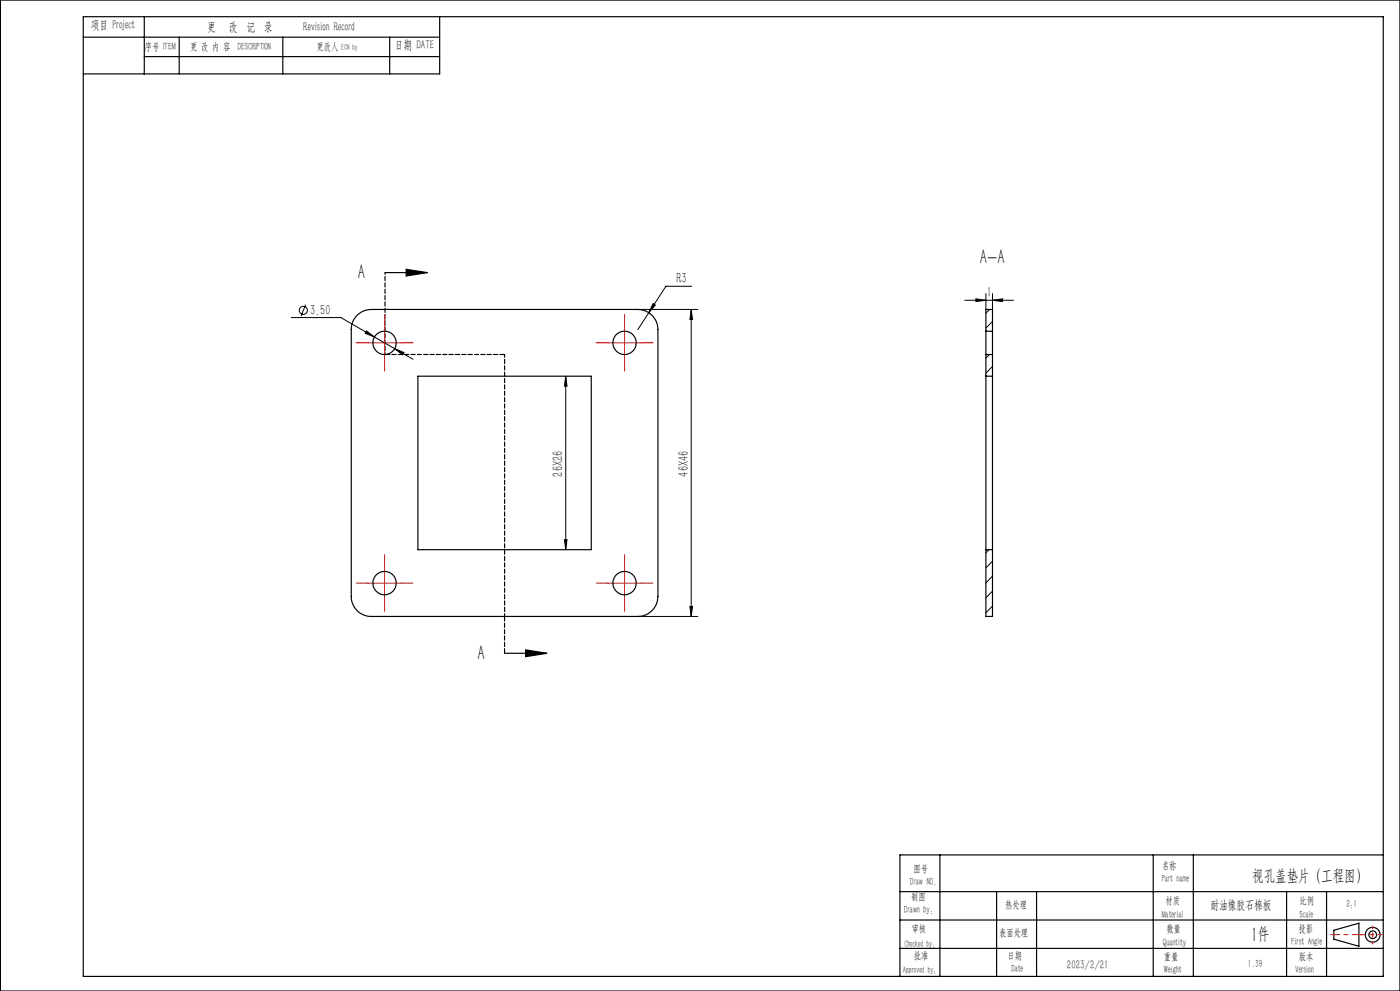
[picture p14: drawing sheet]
<svg xmlns="http://www.w3.org/2000/svg" width="420mm" height="297mm" viewBox="0 0 420 297" stroke-linecap="round" stroke-linejoin="round" font-family="sans-serif">
<defs><g id="words">
<g font-size="6.3">
<text x="107.4" y="83.6">A</text>
<text x="294" y="79.2">A-A</text>
<text x="143.2" y="197.7">A</text>
<text x="375.3" y="282.3">1</text>
</g>
<g font-size="4.9">
<text x="375.6" y="263.9">视孔盖垫片（工程图）</text>
<text x="377.4" y="281.3">件</text>
</g>
<g font-size="4.4">
<text x="202.9" y="84.9">R3</text>
<text x="296" y="89.1">1</text>
<text x="93" y="94.3">3.50</text>
<text x="168.9" y="142.8" transform="rotate(-90 168.9 142.8)">26X26</text>
<text x="206.5" y="142.8" transform="rotate(-90 206.5 142.8)">46X46</text>
</g>
<g font-size="3.8">
<text x="27.2" y="8.6">项目 Project</text>
<text x="62.1" y="9.1">更</text>
<text x="68.7" y="9.1">改 记 录</text>
<text x="91" y="9.1">Revision Record</text>
<text x="118.4" y="14.7">日期 DATE</text>
<text x="363.1" y="272.4">耐油橡胶石棉板</text>
<text x="320.1" y="290.4">2023/2/21</text>
</g>
<text font-size="3.2" x="43.4" y="15">序号 ITEM</text>
<g font-size="3.1">
<text x="57.1" y="15">更 改 内 容 DESCRIPTION</text>
<text x="95" y="15">更改人</text>
<text x="274" y="261.3">图号</text>
<text x="348.5" y="260.5">名称</text>
<text x="273" y="265.3">Draw NO.</text>
<text x="273.4" y="269.8">制图</text>
<text x="348.5" y="264.5">Part name</text>
<text x="271.2" y="273.8">Drawn by:</text>
<text x="301.6" y="272.2">热处理</text>
<text x="348.5" y="275">Material</text>
<text x="349.6" y="271">材质</text>
<text x="389.9" y="271">比例</text>
<text x="389.9" y="275">Scale</text>
<text x="403.9" y="271.7">2:1</text>
<text x="273.5" y="279.3">审核</text>
<text x="299.7" y="280.6">表面处理</text>
<text x="349.9" y="279.4">数量</text>
<text x="389.6" y="279.2">投影</text>
<text x="274.2" y="287.3">批准</text>
<text x="302.3" y="287.4">日期</text>
<text x="348.8" y="283.4">Quantity</text>
<text x="349.2" y="287.6">重量</text>
<text x="387.4" y="283.2">First Angle</text>
<text x="389.6" y="287.6">版本</text>
<text x="303.4" y="291.4">Date</text>
<text x="349.2" y="291.6">Weight</text>
<text x="374.3" y="289.7">1.39</text>
<text x="388.5" y="291.6">Version</text>
</g>
<g font-size="2.8">
<text x="271.3" y="283.7">Checked by：</text>
<text x="270.9" y="291.7">Approved by：</text>
</g>
<text font-size="2.5" x="102.4" y="15">ECN by</text>
</g></defs>
<g fill="none" stroke="#000" stroke-width=".3">
<path d="M87.3 95.2h15l16.1 9.3M91.7 91.3l-1.4 3.5M109.9 99.2l2.4 1.8-2.8-1.1zM191.3 92.7h18.1M194.6 93.7l-3.3 5.1M195.9 91l.7 .4-2 2.3zM207.4 92.7l.4 3h-.8zM207.4 92.7v92M207.5 85.8h-7.7l-5.2 7.9M289.4 90h14.7M292.8 89.6l3 .4-3 .4zM295.8 88v4.7"/>
<path d="M296.9 92.7l-1.1 1.2M297.7 96.3l-1.9 2.1M297.7 90l3.1-.4v.8zM297.7 88v4.7M118.4 104.5l2.8 1.2-.4 .7zM118.4 104.5l5.5 3.2M169.7 112.7l.4 3h-.8zM169.7 112.7v52M296.8 106.3l-1 1M297.7 109.8l-1.9 2M169.3 161.7h.8l-.4 3zM296.7 164.7l-.9 1"/>
<path d="M297.7 168.2l-1.9 2M297.7 172.7l-1.9 2M297.7 177.2l-1.9 2M191.3 184.7h18.1M207 181.7h.8l-.4 3zM297.7 181.6l-1.9 2.1"/>
<circle cx="91" cy="93" r="1.21"/>
</g>
<g fill="none" stroke="#000" stroke-width=".35">
<path d="M0 0h420v297h-420zM25 11.1h106.9M25 5h390v287.6h-390zM43.3 5v17.2M43.3 17h88.6M53.8 11.1v11.1M84.8 11.1v11.1M116.9 11.1v11.1M131.9 5v17.2h-106.9M107.1 94.5l2-1.3 2.3-.5h79.9a6 6 0 0 1 6.1 6.1v79.9a6 6 0 0 1-6.1 6h-79.9a6 6 0 0 1-6-6v-79.9l.4-2.4zM115.5 81.7h12.7M121.8 80.7l6.4 1-6.4 1z"/>
<path d="M295.8 99.3v7M295.8 99.3v-6.6h1.9v6.6M295.8 99.3h1.9M297.7 99.3v7M125.4 112.7h52v52h-52zM295.8 112.7h1.9M295.8 106.3v78.4h1.9v-78.4M295.8 106.3h1.9M295.8 164.7h1.9M151.3 195.8h12.7M157.7 194.8l6.3 1-6.3 1zM282 256.2v36.4"/>
<path d="M346 256.2v36.5M358 256.2v36.5M415 256.2h-145v36.5M270 267.2h145M270 275.7h145M299 267.2v25.4M311 267.2v25.5M386 267.2v25.5M398 267.2v25.5M400.2 278.8l7.5-2.1v6.9l-7.5-2.1zM270 284.2h145"/>
<circle cx="115.4" cy="102.7" r="3.5"/>
<circle cx="187.4" cy="102.7" r="3.5"/>
<circle cx="115.4" cy="174.7" r="3.5"/>
<circle cx="187.4" cy="174.7" r="3.5"/>
<circle cx="411.8" cy="280.1" r="2.21"/>
<circle cx="411.8" cy="280.2" r="1.15"/>
</g>
<path d="M115.5 81.7v24.5" fill="none" stroke="#000" stroke-width=".35" stroke-dasharray="1.3 .6" stroke-dashoffset=".7"/>
<path d="M115.5 106.2h35.9" fill="none" stroke="#000" stroke-width=".35" stroke-dasharray="1.3 .6" stroke-dashoffset="-.2"/>
<path d="M151.4 106.2v78.5" fill="none" stroke="#000" stroke-width=".35" stroke-dasharray="1.3 .6" stroke-dashoffset=".4"/>
<path d="M151.4 184.7h.1" fill="none" stroke="#000" stroke-width=".35" stroke-dasharray="1.3 .6"/>
<path d="M151.4 184.7v11.1" fill="none" stroke="#000" stroke-width=".35" stroke-dasharray="1.3 .6" stroke-dashoffset="-.1"/>
<g fill="none" stroke="#f00" stroke-width=".3" stroke-dasharray="15.2 1.3 1.3 1.3">
<path d="M115.4 97.7v-3.5M187.4 97.7v-3.5M110.4 102.7h-3.5M115.4 107.7v3.5M120.4 102.7h3.5M182.4 102.7h-3.5M187.4 107.7v3.5M192.4 102.7h3.5M110.4 174.7h-3.5M115.4 169.7v-3.5M115.4 179.7v3.5M120.4 174.7h3.5"/>
<path d="M182.4 174.7h-3.5M187.4 169.7v-3.5M187.4 179.7v3.5M192.4 174.7h3.5"/>
</g>
<path d="M115.4 97.8v10M187.4 97.8v10M110.3 102.8h10.1M182.4 102.8h10M110.3 174.8h10.1M115.4 169.8v10M182.4 174.8h10M187.4 169.8v10" fill="none" stroke="#f00" stroke-width=".3"/>
<path d="M408.4 280.1h6.2" fill="none" stroke="#f00" stroke-width=".3" stroke-dasharray="15.2 1.3 1.3 1.3" stroke-dashoffset="14"/>
<path d="M411.8 277.6v5.3" fill="none" stroke="#f00" stroke-width=".3" stroke-dasharray="15.2 1.3 1.3 1.3" stroke-dashoffset="14.5"/>
<path d="M399.2 280.1h9.2" fill="none" stroke="#f00" stroke-width=".3" stroke-dasharray="15.2 1.3 1.3 1.3" stroke-dashoffset="12.6"/>
<g fill="#000">
<path d="M121.8 80.7l6.4 1-6.4 1zM157.7 194.8l6.3 1-6.3 1z"/>
<path d="M292.8 89.6l3 .4-3 .4zM297.7 90l3.1-.4v.8z"/>
<path d="M118.4 104.5l2.4 1.9 .4-.7zM109.9 99.2l-.4 .7 2.8 1.1zM195.9 91l-1.3 2.7 2-2.3z"/>
<path d="M169.7 112.7l.4 3h-.8zM169.3 161.7h.8l-.4 3zM207.4 92.7l.4 3h-.8zM207 181.7h.8l-.4 3z"/>
</g>
<use href="#words"/>
</svg>
